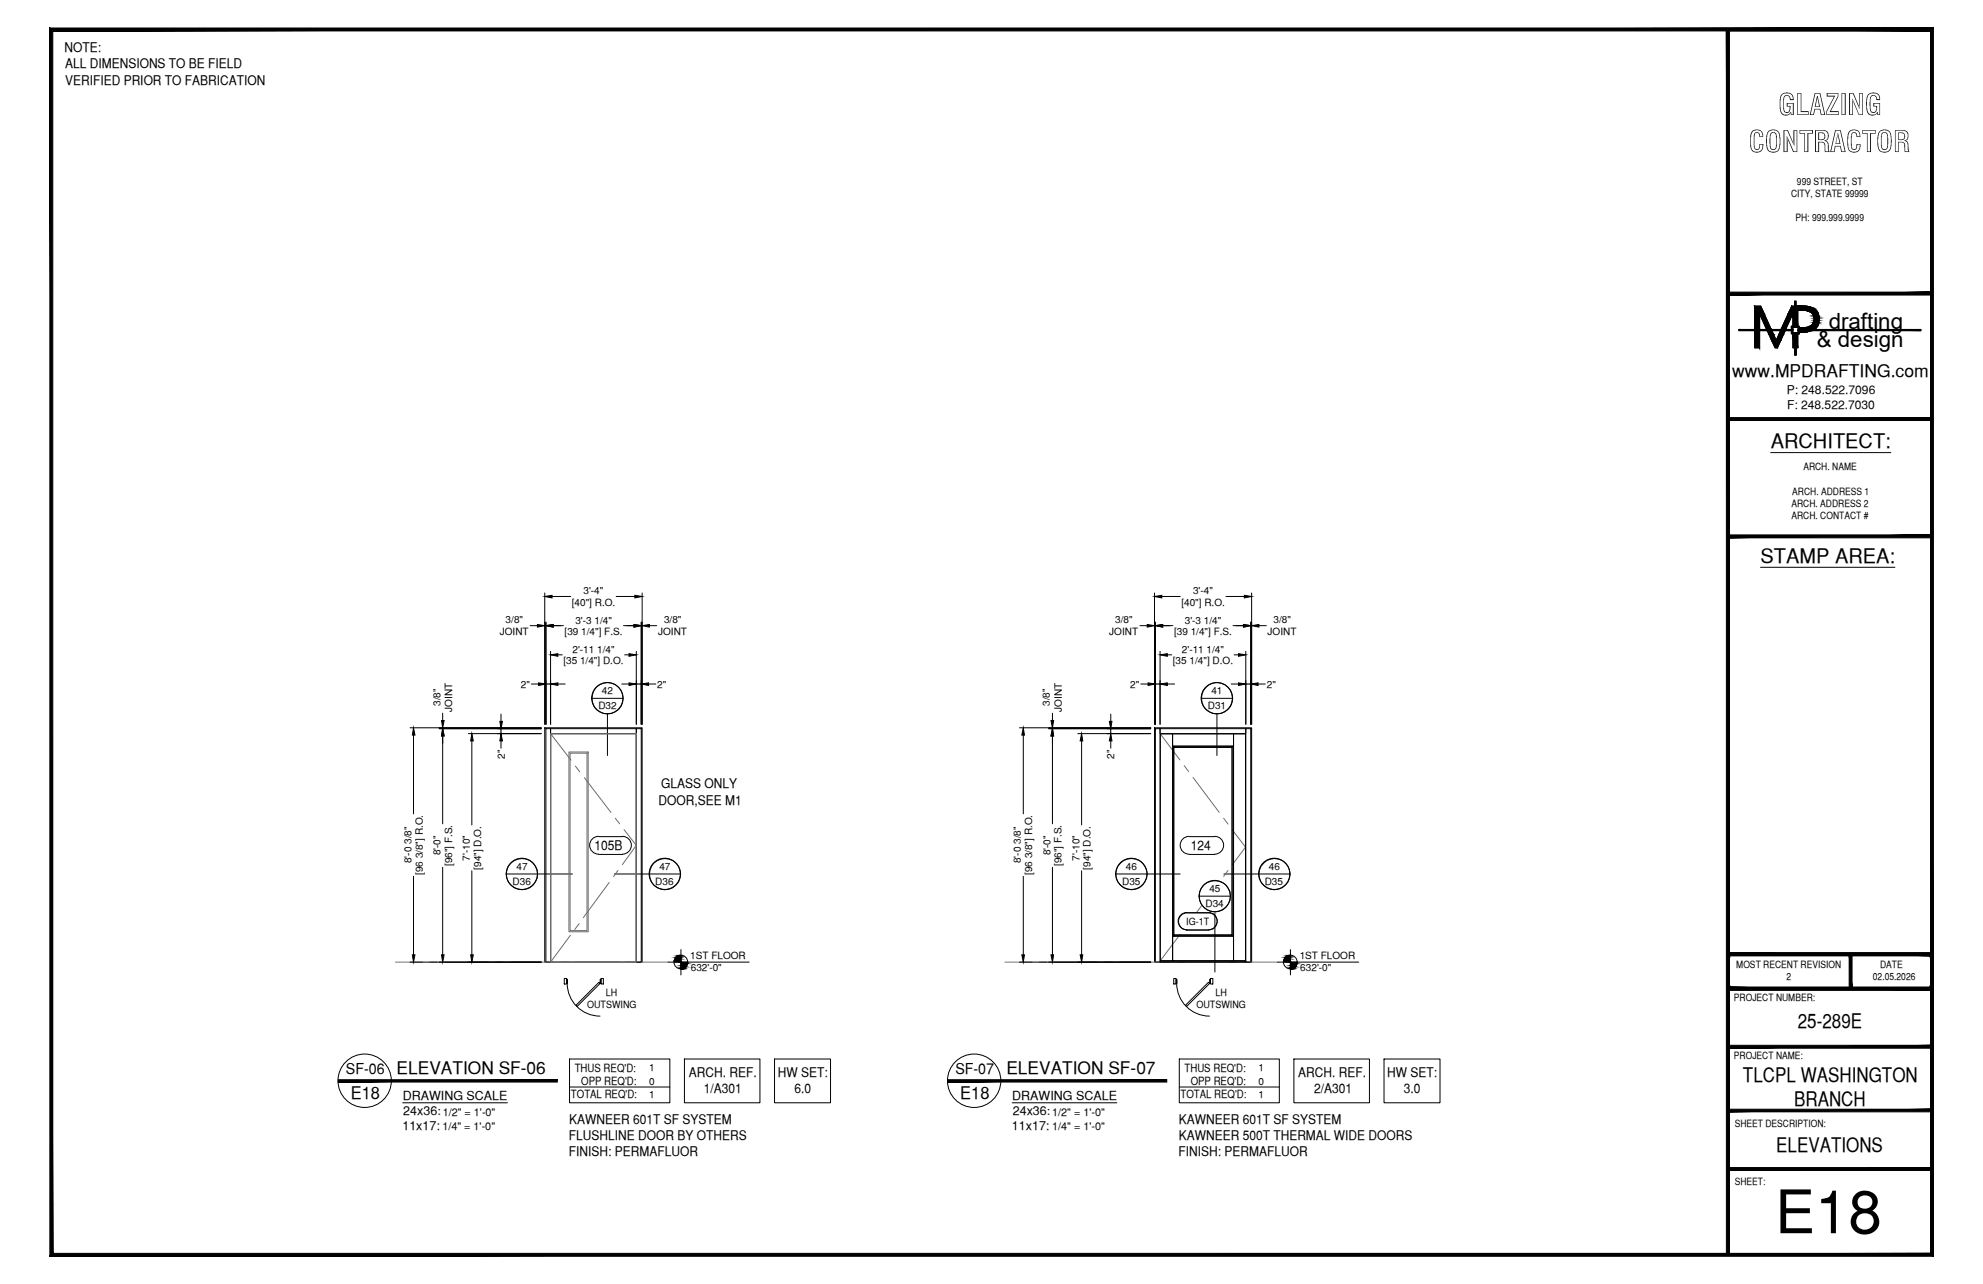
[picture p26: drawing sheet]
<svg xmlns="http://www.w3.org/2000/svg" width="432mm" height="279mm" viewBox="0 0 432 279" stroke-linecap="round" stroke-linejoin="round" font-family="sans-serif">
<defs><g id="words">
<text font-size="13.1" x="386.5" y="268.4">E18</text>
<g font-size="6.3">
<text x="387.2" y="25">GLAZING</text>
<text x="380.8" y="33.1">CONTRACTOR</text>
</g>
<g font-size="4.9">
<text x="398.2" y="71.5">drafting</text>
<text x="395.6" y="75.5">&amp; design</text>
</g>
<g font-size="4.4">
<text x="385.6" y="97.5">ARCHITECT:</text>
<text x="383.3" y="122.5">STAMP AREA:</text>
<text x="391.5" y="223.7">25-289E</text>
<text x="379.5" y="235.4">TLCPL WASHINGTON</text>
<text x="390.7" y="240.7">BRANCH</text>
<text x="386.8" y="250.7">ELEVATIONS</text>
</g>
<g font-size="3.8">
<text x="377.2" y="82">www.MPDRAFTING.com</text>
<text x="86.4" y="233.6">ELEVATION SF-06</text>
<text x="219.1" y="233.6">ELEVATION SF-07</text>
<text x="76.4" y="239.1">E18</text>
<text x="209.1" y="239.1">E18</text>
</g>
<g font-size="3.3">
<text x="75.3" y="233.8">SF-06</text>
<text x="208" y="233.8">SF-07</text>
</g>
<g font-size="2.9">
<text x="14" y="11.2">NOTE:</text>
<text x="14.2" y="14.8">ALL DIMENSIONS TO BE FIELD</text>
<text x="14.2" y="18.4">VERIFIED PRIOR TO FABRICATION</text>
<text x="144" y="171.5">GLASS ONLY</text>
<text x="143.4" y="175.1">DOOR,SEE M1</text>
<text x="129.5" y="185">105B</text>
<text x="259.3" y="185">124</text>
<text x="150" y="234.4">ARCH. REF.</text>
<text x="153.3" y="237.9">1/A301</text>
<text x="169.4" y="234.4">HW SET:</text>
<text x="173" y="237.9">6.0</text>
<text x="282.7" y="234.4">ARCH. REF.</text>
<text x="286.1" y="237.9">2/A301</text>
<text x="302.1" y="234.4">HW SET:</text>
<text x="305.7" y="237.9">3.0</text>
<text x="124" y="244.5">KAWNEER 601T SF SYSTEM</text>
<text x="256.7" y="244.5">KAWNEER 601T SF SYSTEM</text>
<text x="123.9" y="248">FLUSHLINE DOOR BY OTHERS</text>
<text x="123.9" y="251.6">FINISH: PERMAFLUOR</text>
<text x="256.6" y="251.6">FINISH: PERMAFLUOR</text>
<text x="256.7" y="248">KAWNEER 500T THERMAL WIDE DOORS</text>
</g>
<g font-size="2.7">
<text x="87.7" y="239.3">DRAWING SCALE</text>
<text x="220.4" y="239.3">DRAWING SCALE</text>
<text x="87.6" y="245.9">11x17:</text>
<text x="87.8" y="242.6">24x36:</text>
<text x="220.3" y="245.9">11x17:</text>
<text x="220.5" y="242.6">24x36:</text>
</g>
<g font-size="2.6">
<text x="389.1" y="85.8">P: 248.522.7096</text>
<text x="389.1" y="89">F: 248.522.7030</text>
</g>
<g font-size="2.5">
<text x="125.2" y="233.2">THUS REQ'D:</text>
<text x="257.9" y="233.2">THUS REQ'D:</text>
<text x="124.3" y="239">TOTAL REQ'D:</text>
<text x="126.6" y="236.2">OPP REQ'D:</text>
<text x="257" y="239">TOTAL REQ'D:</text>
<text x="259.3" y="236.2">OPP REQ'D:</text>
</g>
<g font-size="2.4">
<text x="96.3" y="245.9">1/4&quot; = 1'-0&quot;</text>
<text x="96.4" y="242.8">1/2&quot; = 1'-0&quot;</text>
<text x="229.1" y="242.8">1/2&quot; = 1'-0&quot;</text>
<text x="229.1" y="245.9">1/4&quot; = 1'-0&quot;</text>
</g>
<g font-size="2.2">
<text x="391.3" y="40.2">999 STREET, ST</text>
<text x="390" y="42.9">CITY, STATE 99999</text>
<text x="391" y="48.2">PH: 999.999.9999</text>
<text x="390.3" y="107.6">ARCH. ADDRESS 1</text>
<text x="392.7" y="102.3">ARCH. NAME</text>
<text x="390.1" y="110.3">ARCH. ADDRESS 2</text>
<text x="390.1" y="113">ARCH. CONTACT #</text>
<text x="124.5" y="131.8">[40&quot;] R.O.</text>
<text x="127.1" y="129.3">3'-4&quot;</text>
<text x="257.2" y="131.8">[40&quot;] R.O.</text>
<text x="259.8" y="129.3">3'-4&quot;</text>
<text x="110.1" y="135.6">3/8&quot;</text>
<text x="125.3" y="135.7">3'-3 1/4&quot;</text>
<text x="144.6" y="135.6">3/8&quot;</text>
<text x="242.8" y="135.6">3/8&quot;</text>
<text x="258" y="135.7">3'-3 1/4&quot;</text>
<text x="277.3" y="135.6">3/8&quot;</text>
<text x="108.8" y="138.2">JOINT</text>
<text x="122.9" y="138.2">[39 1/4&quot;] F.S.</text>
<text x="124.7" y="142">2'-11 1/4&quot;</text>
<text x="143.3" y="138.2">JOINT</text>
<text x="241.6" y="138.2">JOINT</text>
<text x="255.7" y="138.2">[39 1/4&quot;] F.S.</text>
<text x="257.4" y="142">2'-11 1/4&quot;</text>
<text x="276" y="138.2">JOINT</text>
<text x="113.4" y="149.7">2&quot;</text>
<text x="122.7" y="144.5">[35 1/4&quot;] D.O.</text>
<text x="143.1" y="149.7">2&quot;</text>
<text x="246.1" y="149.7">2&quot;</text>
<text x="255.4" y="144.5">[35 1/4&quot;] D.O.</text>
<text x="275.8" y="149.7">2&quot;</text>
<text x="95.9" y="153.6" transform="rotate(-90 95.9 153.6)">3/8&quot;</text>
<text x="98.5" y="154.9" transform="rotate(-90 98.5 154.9)">JOINT</text>
<text x="130.3" y="154.3">D32</text>
<text x="131.1" y="151">42</text>
<text x="228.6" y="153.6" transform="rotate(-90 228.6 153.6)">3/8&quot;</text>
<text x="231.2" y="154.9" transform="rotate(-90 231.2 154.9)">JOINT</text>
<text x="263" y="154.3">D31</text>
<text x="263.8" y="151">41</text>
<text x="109.9" y="165.1" transform="rotate(-90 109.9 165.1)">2&quot;</text>
<text x="242.6" y="165.1" transform="rotate(-90 242.6 165.1)">2&quot;</text>
<text x="89.6" y="187.8" transform="rotate(-90 89.6 187.8)">8'-0 3/8&quot;</text>
<text x="92.1" y="190.4" transform="rotate(-90 92.1 190.4)">[96 3/8&quot;] R.O.</text>
<text x="95.9" y="186.1" transform="rotate(-90 95.9 186.1)">8'-0&quot;</text>
<text x="98.4" y="188.5" transform="rotate(-90 98.4 188.5)">[96&quot;] F.S.</text>
<text x="102.3" y="187.3" transform="rotate(-90 102.3 187.3)">7'-10&quot;</text>
<text x="104.8" y="189.2" transform="rotate(-90 104.8 189.2)">[94&quot;] D.O.</text>
<text x="112.5" y="189.2">47</text>
<text x="143.6" y="189.2">47</text>
<text x="222.3" y="187.8" transform="rotate(-90 222.3 187.8)">8'-0 3/8&quot;</text>
<text x="224.8" y="190.4" transform="rotate(-90 224.8 190.4)">[96 3/8&quot;] R.O.</text>
<text x="228.7" y="186.1" transform="rotate(-90 228.7 186.1)">8'-0&quot;</text>
<text x="231.1" y="188.5" transform="rotate(-90 231.1 188.5)">[96&quot;] F.S.</text>
<text x="235.1" y="187.3" transform="rotate(-90 235.1 187.3)">7'-10&quot;</text>
<text x="237.5" y="189.2" transform="rotate(-90 237.5 189.2)">[94&quot;] D.O.</text>
<text x="245.2" y="189.2">46</text>
<text x="276.3" y="189.2">46</text>
<text x="111.6" y="192.6">D36</text>
<text x="142.7" y="192.6">D36</text>
<text x="244.3" y="192.6">D35</text>
<text x="262.5" y="197.4">D34</text>
<text x="263.3" y="194.1">45</text>
<text x="275.4" y="192.6">D35</text>
<text x="258.3" y="201.3">IG-1T</text>
<text x="150.3" y="208.7">1ST FLOOR</text>
<text x="283" y="208.7">1ST FLOOR</text>
<text x="150.4" y="211.3">632'-0&quot;</text>
<text x="283.1" y="211.3">632'-0&quot;</text>
<text x="378.1" y="210.6">MOST RECENT REVISION</text>
<text x="389" y="213.3">2</text>
<text x="407.8" y="213.2">02.05.2026</text>
<text x="409.4" y="210.6">DATE</text>
<text x="127.8" y="219.4">OUTSWING</text>
<text x="132" y="216.7">LH</text>
<text x="260.5" y="219.4">OUTSWING</text>
<text x="264.7" y="216.7">LH</text>
<text x="377.6" y="217.8">PROJECT NUMBER:</text>
<text x="141.4" y="233.1">1</text>
<text x="274.1" y="233.1">1</text>
<text x="377.6" y="230.4">PROJECT NAME:</text>
<text x="141.4" y="236">0</text>
<text x="141.4" y="238.8">1</text>
<text x="274.1" y="236">0</text>
<text x="274.1" y="238.8">1</text>
<text x="377.8" y="245.2">SHEET DESCRIPTION:</text>
<text x="377.8" y="257.9">SHEET:</text>
</g>
</g></defs>
<!-- layer: COMPONENTS -->
<path d="M118.9 158.6h1v50.8h-1zM119.9 158.6h18.7v1h-18.7zM138.6 158.6h1v50.8h-1zM251.6 158.6h1v50.8h-1zM252.6 158.6h18.7v1h-18.7zM271.3 158.6h1.1v50.8h-1.1z" fill="none" stroke="#000" stroke-width=".22"/>
<!-- layer: ROUGH OPENING -->
<path d="M118.6 158.4h21.2v51h-21.2zM251.4 158.4h21.1v51h-21.1z" fill="none" stroke="#000" stroke-width=".22"/>
<!-- layer: SYMBOLS -->
<path d="M132.3 148.5l.9 .2M265 148.5l.9 .2M113.7 186.8l.9 .1M144.8 186.8l-.8 .1M246.4 186.8l.9 .1M263.2 198.6l-5.1 .1h5.4M264.5 191.6l.9 .2M277.5 186.8l-.8 .1M258.1 202.3h5.4l-5.1 .1h4.8" fill="none" stroke="#fff" stroke-width=".22"/>
<g fill="#fff" stroke="#fff" stroke-width=".22">
<path d="M112 193.2l1.7 .4zM112 193.2l2.6 .3-.9 .1zM111.3 192.6l.7 .6 2.6 .3zM111.3 192.6l4.1 .6-.8 .3zM110.7 191.9l.6 .7 4.1 .6zM110.7 191.9l5.4 .7-.7 .6zM110.4 191.1l.3 .8 5.4 .7zM110.4 191.1l6.2 .8-.5 .7zM110.2 190.2l.2 .9 6.2 .8zM110.2 190.2l6.8 .9-.4 .8zM110.4 189.4l-.2 .8 6.8 .9zM110.4 189.4l6.6 .8v.9zM110.7 188.5l-.3 .9 6.6 .8zM110.7 188.5l6.3 .9v.8zM111.3 187.8l-.6 .7 6.3 .9zM111.3 187.8l5.3 .7 .4 .9zM111.3 187.8l5.3 .7-4.6-1.2zM112 187.3l4.1 .5 .5 .7zM112 187.3l4.1 .5-3.3-.9zM112.8 186.9l2.6 .4 .7 .5zM112.8 186.9l2.6 .4-1.7-.5zM113.7 186.8l1.7 .5z"/>
<path d="M144.8 193.6l1.7-.4zM144 193.5l.8 .1 1.7-.4zM144 193.5l3.2-.9-.7 .6zM143.1 193.2l.9 .3 3.2-.9zM143.1 193.2l4.7-1.3-.6 .7zM142.4 192.6l.7 .6 4.7-1.3zM142.4 192.6l5.7-1.5-.3 .8zM141.9 191.9l.5 .7 5.7-1.5zM141.9 191.9l6.3-1.7-.1 .9zM141.5 191.1l.4 .8 6.3-1.7zM141.5 191.1l6.6-1.7 .1 .8zM141.4 190.2l.1 .9 6.6-1.7zM141.4 190.2l6.4-1.7 .3 .9zM141.5 189.4l-.1 .8 6.4-1.7zM141.5 189.4l5.7-1.6 .6 .7zM141.9 188.5l-.4 .9 5.7-1.6zM141.9 188.5l4.6-1.2 .7 .5zM142.4 187.8l-.5 .7 4.6-1.2zM142.4 187.8l3.3-.9 .8 .4zM142.4 187.8l3.3-.9-2.6 .4zM143.1 187.3l1.7-.5 .9 .1zM143.1 187.3l1.7-.5z"/>
<path d="M130.6 154.9l.8 .4h.9zM130.6 154.9l2.6 .4h-.9zM129.9 154.4l.7 .5 2.6 .4zM129.9 154.4l4.1 .5-.8 .4zM129.3 153.7l.6 .7 4.1 .5zM129.3 153.7l5.4 .7-.7 .5zM129 152.8l.3 .9 5.4 .7zM129 152.8l6.3 .9-.6 .7zM128.9 152l.1 .8 6.3 .9zM128.9 152l6.7 .8-.3 .9zM129 151.1l-.1 .9 6.7 .8zM129 151.1l6.7 .9-.1 .8zM129.3 150.2l-.3 .9 6.7 .9zM129.3 150.2l6.3 .9 .1 .9zM129.9 149.5l-.6 .7 6.3 .9zM129.9 149.5l5.4 .7 .3 .9zM129.9 149.5l5.4 .7-4.7-1.2zM130.6 149l4.1 .5 .6 .7zM130.6 149l4.1 .5-3.3-.8zM131.4 148.7l2.6 .3 .7 .5zM131.4 148.7l2.6 .3-1.7-.5zM132.3 148.5l1.7 .5z"/>
<path d="M244.7 193.2l1.7 .4zM244.7 193.2l2.6 .3-.9 .1zM244 192.6l.7 .6 2.6 .3zM244 192.6l4.1 .6-.8 .3zM243.4 191.9l.6 .7 4.1 .6zM243.4 191.9l5.4 .7-.7 .6zM243.1 191.1l.3 .8 5.4 .7zM243.1 191.1l6.2 .8-.5 .7zM243 190.2l.1 .9 6.2 .8zM243 190.2l6.7 .9-.4 .8zM243.1 189.4l-.1 .8 6.7 .9zM243.1 189.4l6.7 .8-.1 .9zM243.4 188.5l-.3 .9 6.7 .8zM243.4 188.5l6.3 .9 .1 .8zM244 187.8l-.6 .7 6.3 .9zM244 187.8l5.3 .7 .4 .9zM244 187.8l5.3 .7-4.6-1.2zM244.7 187.3l4.1 .5 .5 .7zM244.7 187.3l4.1 .5-3.3-.9zM245.5 186.9l2.6 .4 .7 .5zM245.5 186.9l2.6 .4-1.7-.5zM246.4 186.8l1.7 .5z"/>
<path d="M277.5 193.6l1.7-.4zM276.7 193.5l.8 .1 1.7-.4zM276.7 193.5l3.2-.9-.7 .6zM275.8 193.2l.9 .3 3.2-.9zM275.8 193.2l4.7-1.3-.6 .7zM275.1 192.6l.7 .6 4.7-1.3zM275.1 192.6l5.7-1.5-.3 .8zM274.6 191.9l.5 .7 5.7-1.5zM274.6 191.9l6.3-1.7-.1 .9zM274.3 191.1l.3 .8 6.3-1.7zM274.3 191.1l6.5-1.7 .1 .8zM274.1 190.2l.2 .9 6.5-1.7zM274.1 190.2l6.4-1.7 .3 .9zM274.3 189.4l-.2 .8 6.4-1.7zM274.3 189.4l5.6-1.6 .6 .7zM274.6 188.5l-.3 .9 5.6-1.6zM274.6 188.5l4.6-1.2 .7 .5zM275.1 187.8l-.5 .7 4.6-1.2zM275.1 187.8l3.3-.9 .8 .4zM275.1 187.8l3.3-.9-2.6 .4zM275.8 187.3l1.7-.5 .9 .1zM275.8 187.3l1.7-.5z"/>
<path d="M263.3 154.9l.9 .4h.8zM263.3 154.9l2.6 .4h-.9zM262.6 154.4l.7 .5 2.6 .4zM262.6 154.4l4.1 .5-.8 .4zM262.1 153.7l.5 .7 4.1 .5zM262.1 153.7l5.3 .7-.7 .5zM261.7 152.8l.4 .9 5.3 .7zM261.7 152.8l6.3 .9-.6 .7zM261.6 152l.1 .8 6.3 .9zM261.6 152l6.7 .8-.3 .9zM261.7 151.1l-.1 .9 6.7 .8zM261.7 151.1l6.7 .9-.1 .8zM262.1 150.2l-.4 .9 6.7 .9zM262.1 150.2l6.2 .9 .1 .9zM262.6 149.5l-.5 .7 6.2 .9zM262.6 149.5l5.4 .7 .3 .9zM262.6 149.5l5.4 .7-4.7-1.2zM263.3 149l4.1 .5 .6 .7zM263.3 149l4.1 .5-3.2-.8zM264.2 148.7l2.5 .3 .7 .5zM264.2 148.7l2.5 .3-1.7-.5zM265 148.5l1.7 .5z"/>
<path d="M257.5 198.9l.6-.2h5.4zM257.5 198.9h6.6l-.6-.2zM257.5 198.9h6.6l-7.1 .4zM257 199.3h7.6l-.5-.4zM257 199.3h7.6l-7.9 .5zM256.7 199.8h8.2l-.3-.5zM256.7 199.8h8.2l-8.3 .7zM256.6 200.5h8.4l-.1-.7zM256.6 200.5h8.4l-8.3 .6zM256.7 201.1h8.2l.1-.6zM256.7 201.1h8.2l-7.9 .6zM257 201.7h7.6l.3-.6zM257 201.7h7.6l-7.1 .4zM257.5 202.1h6.7l.4-.4zM257.5 202.1h6.7l-6.1 .2zM258.1 202.3h5.4l.7-.2z"/>
<path d="M262.8 198l1.7 .4zM262.8 198l2.6 .3-.9 .1zM262.1 197.4l.7 .6 2.6 .3zM262.1 197.4l4.2 .6-.9 .3zM261.6 196.7l.5 .7 4.2 .6zM261.6 196.7l5.4 .7-.7 .6zM261.2 195.9l.4 .8 5.4 .7zM261.2 195.9l6.3 .8-.5 .7zM261.1 195l.1 .9 6.3 .8zM261.1 195l6.7 .9-.3 .8zM261.2 194.1l-.1 .9 6.7 .9zM261.2 194.1l6.7 .9-.1 .9zM261.6 193.4l-.4 .7 6.7 .9zM261.6 193.4l6.2 .7 .1 .9zM262.1 192.6l-.5 .8 6.2 .7zM262.1 192.6l5.4 .8 .3 .7zM262.1 192.6l5.4 .8-4.7-1.3zM262.8 192.1l4.2 .5 .5 .8zM262.8 192.1l4.2 .5-3.3-.8zM263.7 191.8l2.6 .3 .7 .5zM263.7 191.8l2.6 .3-1.8-.5zM264.5 191.6l1.8 .5z"/>
</g>
<g fill="none" stroke="#000" stroke-width=".22">
<path d="M128.9 152h6.8M132.3 155.3v9.1M261.6 152h6.8M265 155.3v9.1M110.2 190.2h14.5M133.8 190.2h14.4M243 190.2h14M257 199.3l.5-.4 .9-.3h4.8a1.87 1.87 0 0 1 1.8 1.9 1.87 1.87 0 0 1-1.8 1.9h-4.8a1.87 1.87 0 0 1-1.6-1.1 1.87 1.87 0 0 1 .2-2zM258.4 198.6a1.87 1.87 0 0 0-1.9 1.8 1.87 1.87 0 0 0 1.9 1.9M258.4 198.6h4.8M261.1 195h6.8M263.2 198.6a1.87 1.87 0 0 1 1.8 1.8 1.87 1.87 0 0 1-1.8 1.9"/>
<path d="M264.5 198.4v13.1M266.5 190.2h14.4M145.5 209.4h17.6M148.3 206.6v5.6M258.4 202.4h4.8M278.2 209.4h17.6M281 206.6v5.6M124 230.4h21.9v9.6h-21.9zM124 236.5h21.9M256.8 230.4h21.8v9.6h-21.8zM256.8 236.5h21.8"/>
<circle cx="132.2" cy="151.9" r="3.4"/>
<circle cx="132.3" cy="151.9" r="3.4"/>
<circle cx="265" cy="151.9" r="3.4"/>
<circle cx="113.6" cy="190.2" r="3.4"/>
<circle cx="144.7" cy="190.2" r="3.4"/>
<circle cx="144.8" cy="190.2" r="3.4"/>
<circle cx="246.3" cy="190.2" r="3.4"/>
<circle cx="264.5" cy="195" r="3.4"/>
<circle cx="277.5" cy="190.2" r="3.4"/>
<circle cx="148.2" cy="209.3" r="1.49"/>
<circle cx="281" cy="209.3" r="1.49"/>
<circle cx="79.4" cy="235.2" r="5.8"/>
<circle cx="212.1" cy="235.2" r="5.8"/>
</g>
<!-- layer: GRID LINES -->
<g fill="none" stroke="#6c6c6c" stroke-width=".22">
<path d="M86.1 209.4h5.9M93.6 209.4h1.6M96.8 209.4h9.5M107.9 209.4h1.6M111.1 209.4h9.5M122.2 209.4h1.6M125.3 209.4h9.6M136.5 209.4h1.5M139.6 209.4h5.9M218.8 209.4h5.9M226.3 209.4h1.6M229.5 209.4h9.5"/>
<path d="M240.6 209.4h1.6M243.8 209.4h9.5M254.9 209.4h1.6M258.1 209.4h9.5M269.2 209.4h1.6M272.4 209.4h5.8"/>
</g>
<!-- layer: LIGHT_1 -->
<g fill="none" stroke="#6c6c6c" stroke-width=".22">
<path d="M119.9 159.6l4.4 5.8M252.7 159.7l4.2 5.7M125.3 166.7l.9 1.3M127.3 169.2l5.7 7.6M134 178.1l.9 1.2M257.9 166.6l.9 1.3M259.8 169.2l5.7 7.6M266.4 178.1l1 1.2M132.7 192l-5.7 7.7M134.6 189.4l-1 1.4M135.9 180.5l2.7 3.5-3.1 4.2M265.5 192l-5.7 7.6"/>
<path d="M267.4 189.4l-1 1.3M268.4 180.6l2.8 3.7-2.8 3.9M124.2 203.5l-4.3 5.9M126.1 201l-.9 1.2M256.9 203.4l-4.2 5.6M258.8 200.9l-.9 1.2"/>
</g>
<!-- layer: SYMBOLS -->
<g fill="#000" stroke="#000" stroke-width=".22">
<path d="M148 207.9h.3zM148.3 210.8h.5zM280.7 207.9h.3zM281 210.8h.5z"/>
<path d="M148 207.9l.3 .1zM147.8 208h.5z"/>
<path d="M147.8 208l.5 .1v-.1zM147.5 208.1l.3-.1 .5 .1z"/>
<path d="M147.5 208.1l.8 .2v-.2zM147.5 208.1l.8 .2h-1z"/>
<path d="M147.3 208.3l1 .1v-.1zM147.1 208.4l.2-.1 1 .1z"/>
<path d="M147.1 208.4l1.2 .3v-.3zM147.1 208.4l1.2 .3h-1.3z"/>
<path d="M147 208.7l1.3 .2v-.2zM147 208.7l1.3 .2h-1.4z"/>
<path d="M146.9 208.9l1.4 .2v-.2zM146.9 208.9l1.4 .2h-1.5z"/>
<path d="M146.8 209.1l1.5 .3v-.3zM146.8 209.1l1.5 .3h-1.5z"/>
<path d="M148.3 210.9h.2zM148.3 210.8l.2 .1z"/>
<path d="M148.3 210.7l.5 .1 .2-.1zM148.3 210.7l.5 .1h-.5z"/>
<path d="M148.3 210.5l.7 .2 .2-.2zM148.3 210.5l.7 .2h-.7z"/>
<path d="M148.3 210.4l.9 .1 .2-.1zM148.3 210.4l.9 .1h-.9z"/>
<path d="M148.3 210.1l1.1 .3 .1-.3zM148.3 210.1l1.1 .3h-1.1z"/>
<path d="M148.3 209.9l1.2 .2 .2-.2zM148.3 209.9l1.2 .2h-1.2z"/>
<path d="M148.3 209.7l1.4 .2v-.2zM148.3 209.7l1.4 .2h-1.4z"/>
<path d="M148.3 209.4l1.4 .3 .1-.3zM148.3 209.4l1.4 .3h-1.4z"/>
<path d="M280.7 207.9l.3 .1zM280.5 208h.5z"/>
<path d="M280.5 208l.5 .1v-.1zM280.2 208.1l.3-.1 .5 .1z"/>
<path d="M280.2 208.1l.8 .2v-.2zM280.2 208.1l.8 .2h-1z"/>
<path d="M280 208.3l1 .1v-.1zM279.8 208.4l.2-.1 1 .1z"/>
<path d="M279.8 208.4l1.2 .3v-.3zM279.8 208.4l1.2 .3h-1.3z"/>
<path d="M279.7 208.7l1.3 .2v-.2zM279.7 208.7l1.3 .2h-1.4z"/>
<path d="M279.6 208.9l1.4 .2v-.2zM279.6 208.9l1.4 .2h-1.5z"/>
<path d="M279.5 209.1l1.5 .3v-.3zM279.5 209.1l1.5 .3h-1.5z"/>
<path d="M281 210.9h.2zM281 210.8l.2 .1z"/>
<path d="M281 210.7l.5 .1 .2-.1zM281 210.7l.5 .1h-.5z"/>
<path d="M281 210.5l.7 .2 .2-.2zM281 210.5l.7 .2h-.7z"/>
<path d="M281 210.4l.9 .1 .2-.1zM281 210.4l.9 .1h-.9z"/>
<path d="M281 210.1l1.1 .3 .2-.3zM281 210.1l1.1 .3h-1.1z"/>
<path d="M281 209.9l1.3 .2 .1-.2zM281 209.9l1.3 .2h-1.3z"/>
<path d="M281 209.7l1.4 .2v-.2zM281 209.7l1.4 .2h-1.4z"/>
<path d="M281 209.4l1.4 .3 .1-.3zM281 209.4l1.4 .3h-1.4z"/>
<path d="M73.7 234.9v.6l47.6-.6zM73.7 235.5l47.6-.6v.6z"/>
<path d="M206.4 234.9v.6l47.7-.6zM206.4 235.5l47.7-.6v.6z"/>
</g>
<!-- layer: MEDIUM_2 -->
<g fill="none" stroke="#000" stroke-width=".22">
<path d="M252.7 159.7h2.6v49.3v-5.3h13.3v5.3h-15.9zM255.3 159.7h13.3v2.7h-13.3zM268.6 159.7h2.6v49.3h-2.6zM255.3 162.4h.3v41.3h-.3zM255.6 162.4h12.7v.2h-12.7zM268.3 162.4h.3v41.3h-.3zM122.9 212.9h.5v1.2h-.5zM123.4 213.1h.2v.9h-.2zM123.5 214a7.1 7.1 0 0 0 7.2 7.1M130.4 213.7l.3 .3-5 5-.3-.2zM130.7 213.1h.2v.9h-.2zM130.9 212.9h.5v1.2h-.5z"/>
<path d="M252.6 209.1h18.7v.3h-18.7zM255.6 212.9h.5v1.2h-.5zM255.6 203.5h12.7v.2h-12.7zM256.1 213.1h.2v.9h-.2zM256.2 214a7.1 7.1 0 0 0 7.2 7.1M263.1 213.7l.3 .3-5 5-.3-.2zM263.4 213.1h.2v.9h-.2zM263.6 212.9h.5v1.2h-.5zM87.7 240h22.8M220.4 240h22.8"/>
</g>
<!-- layer: NOTES -->
<path d="M130.3 182a1.94 1.94 0 0 0-1.9 1.9 1.94 1.94 0 0 0 1.9 2M130.4 182.1h5.2M130.4 185.9h5.2M135.5 182a1.94 1.94 0 0 1 2 1.9 1.94 1.94 0 0 1-2 2M258.9 182a1.94 1.94 0 0 0-1.9 1.9 1.94 1.94 0 0 0 1.9 2M259 182.1h5.5M259 185.9h5.5M264.5 182a1.94 1.94 0 0 1 1.9 1.9 1.94 1.94 0 0 1-1.9 2M149 230.4h16.5v9.6h-16.5zM168.7 230.4h12.1v9.6h-12.1zM281.7 230.4h16.5v9.6h-16.5zM301.4 230.4h12.2v9.6h-12.2z" fill="none" stroke="#000" stroke-width=".22"/>
<!-- layer: SURROUNDING CONDITIONS -->
<path d="M119.9 159.6h18.7v49.8h-18.7zM120 159.7h18.5v49.6h-18.5zM123.9 163.6h4.2v39.2h-4.2zM124.1 163.9h3.7v38.6h-3.7z" fill="none" stroke="#6c6c6c" stroke-width=".22"/>
<!-- layer: GLASS -->
<path d="M255.6 162.6h12.7v40.9h-12.7z" fill="none" stroke="#000" stroke-width=".22"/>
<!-- layer: DIM -->
<g fill="none" stroke="#000" stroke-width=".22">
<path d="M115.4 136.1h1.6M118.6 129v28.6M118.6 136.1h.3M118.9 135.4v22.2M120.2 129.8h4.1M120.5 136.1h2.2M134.2 129.8h4M135.8 136.1h2.2M139.6 135.4v22.2M139.6 136.1h.2M139.8 129v28.6M141.4 136.1h1.6"/>
<path d="M248.2 136.1h1.6M251.4 136.1h.2M251.4 129v28.6M251.6 135.4v22.2M253 129.8h4M253.2 136.1h2.2M267 129.8h4M268.5 136.1h2.3M272.4 136.1h.1M272.4 135.4v22.2M272.5 129v28.6M274.1 136.1h1.6"/>
<path d="M89.3 158.4h28.6M90 160v17.1M95.6 158.6h22.3M96.4 155.2v1.6M96.4 158.4v.2M102 159.6h15.9M109.1 155.4v1.6M109.1 158.6v1M115.7 148.8h1.6M118.9 148.8h1M119.9 141.7v15.9M121.5 148.8h1.6"/>
<path d="M121.5 142.5h.9M135.4 148.8h1.6M136 142.5h1M138.6 148.8h1M138.6 141.7v15.9M141.2 148.8h1.6M222 158.4h28.6M222.8 160v17.1M228.3 158.6h22.3M229.2 155.2v1.6M229.2 158.4v.2M234.7 159.6h15.9"/>
<path d="M241.9 155.4v1.6M241.9 158.6v1M248.4 148.8h1.6M251.6 148.8h1M252.6 141.7v15.9M254.2 148.8h1.6M254.2 142.5h.9M268.1 148.8h1.6M268.7 142.5h1M271.3 148.8h1.1M271.3 141.7v15.9M273.9 148.8h1.6"/>
<path d="M96.4 160.1v19.2M102.7 161.2v18.3M109.1 161.2v1.6M229.2 160.1v19.2M235.5 161.2v18.3M241.9 161.2v1.6M90 190.7v17.1M96.4 188.7v19.1M102.7 189.5v18.3M222.8 190.7v17.1M229.2 188.7v19.1M235.5 189.5v18.3"/>
<path d="M89.3 209.4h28.6M222 209.4h28.6"/>
</g>
<g fill="#000" stroke="#000" stroke-width=".22">
<path d="M117 135.9l1.6 .2-1.6 .4zM118.6 129.8l1.6-.3v.6zM118.9 136.1l1.6-.2v.6zM138 135.9l1.6 .2-1.6 .4zM138.2 129.5l1.6 .3-1.6 .3zM139.8 136.1l1.6-.2v.6zM249.8 135.9l1.6 .2-1.6 .4zM251.4 129.8l1.6-.3v.6zM251.6 136.1l1.6-.2v.6zM270.8 135.9l1.6 .2-1.6 .4zM271 129.5l1.5 .3-1.5 .3zM272.5 136.1l1.6-.2v.6z"/>
<path d="M90 158.4l.4 1.6h-.6zM96.1 156.8h.6l-.3 1.6zM108.8 157h.6l-.3 1.6zM117.3 148.6l1.6 .2-1.6 .4zM119.9 148.8l1.6-.2v.6zM119.9 142.5l1.6-.3v.6zM137 142.2l1.6 .3-1.6 .3zM137 148.6l1.6 .2-1.6 .4zM139.6 148.8l1.6-.2v.6zM222.8 158.4l.3 1.6h-.6zM228.9 156.8h.5l-.2 1.6zM241.6 157h.5l-.2 1.6z"/>
<path d="M250 148.6l1.6 .2-1.6 .4zM252.6 148.8l1.6-.2v.6zM252.6 142.5l1.6-.3v.6zM269.7 142.2l1.6 .3-1.6 .3zM269.7 148.6l1.6 .2-1.6 .4zM272.4 148.8l1.5-.2v.6zM96.4 158.6l.3 1.5h-.6zM102.7 159.6l.4 1.6h-.6zM109.1 159.6l.3 1.6h-.6zM229.2 158.6l.2 1.5h-.5zM235.5 159.6l.3 1.6h-.6zM241.9 159.6l.2 1.6h-.5z"/>
<path d="M89.8 207.8h.6l-.4 1.6zM96.1 207.8h.6l-.3 1.6zM102.5 207.8h.6l-.4 1.6zM222.5 207.8h.6l-.3 1.6zM228.9 207.8h.5l-.2 1.6zM235.2 207.8h.6l-.3 1.6z"/>
</g>
<!-- layer: TITLE BLOCK -->
<g fill="#000" stroke="#000" stroke-width=".22">
<path d="M393.1 71.3h2.4zM394.3 68h1.6z"/>
<path d="M376.3 6.5v.2h44.1zM376.3 6.5h44.3l-.2 .2z"/>
<path d="M375.9 6.4l.7 266.6v-266.6zM375.9 6.4l.7 266.6h-.7z"/>
<path d="M420.6 6.5l-.2 .2 .2 234.9zM420.4 6.7l.2 234.9h-.2z"/>
<path d="M421 6.1l-.6 .6 .6 266.7zM420.4 6.7l.6 266.7-.6-.7zM10.9 273.4h410.1l-.6-.7zM10.9 273.4l.6-.7h408.9zM10.9 6.1v267.3l.6-.7zM10.9 6.1l.6 .6v266zM10.9 6.1l.6 .6 409.5-.6zM11.5 6.7l409.5-.6-.6 .6z"/>
<path d="M382.1 68.3h1.1zM382.1 68.3h1.1z"/>
<path d="M382.1 68.3l1.1 3.3v-3.3zM382.1 68.3l1.1 3.3h-1.1z"/>
<path d="M382.1 72.1l1.1 3.6v-3.6zM382.1 72.1l1.1 3.6h-1.1z"/>
<path d="M382.1 66.6l2.1 1.7-.8-1.7zM382.1 66.6l2.1 1.7h-2.1z"/>
<path d="M383.2 68.3h1zM383.2 68.3h1z"/>
<path d="M383.2 68.3l2.4 3.3-1.4-3.3zM383.2 68.3l2.4 3.3h-1z"/>
<path d="M384.9 72.1l1.3 .7-.3-.7zM384.9 72.1l1.3 .7h-1z"/>
<path d="M385.2 72.8l1.6 1.2-.6-1.2zM385.2 72.8l1.6 1.2h-1z"/>
<path d="M385.8 74l1.2 1.7 .8-1.7zM385.8 74l1.2 1.7h-.5z"/>
<path d="M387.3 72.8l.5 1.2 .6-1.2zM387.3 72.8l.5 1.2h-1z"/>
<path d="M387.7 72.1l.7 .7 .3-.7zM387.7 72.1l.7 .7h-1.1z"/>
<path d="M389.4 68.3l-.5 3.3 1.5-3.3zM389.4 68.3l-.5 3.3h-1z"/>
<path d="M390.1 71.2l.3 .5v-.5zM390.1 71.2l.3 .5h-.3z"/>
<path d="M378.7 71.7l11.7 .2v-.2zM378.7 71.7l11.7 .2h-11.7z"/>
<path d="M390.1 71.9l.3 .5v-.5zM390.1 71.9l.3 .5h-.3z"/>
<path d="M390.1 66.6l.6 1.7v-1.7zM390.1 66.6l.6 1.7h-1.3z"/>
<path d="M390.4 68.3l.3 2.6v-2.6zM390.4 68.3l.3 2.6h-.3z"/>
<path d="M390.4 72.8l.3 2.9v-2.9zM390.4 72.8l.3 2.9h-.3z"/>
<path d="M390.8 65.5l.3 5.5v-5.5zM390.8 65.5l.3 5.5h-.3z"/>
<path d="M390.8 72.6l.3 4.7v-4.7zM390.8 72.6l.3 4.7h-.3z"/>
<path d="M391.2 67.6l.3 3.3v-3.3zM391.2 67.6l.3 3.3h-.3z"/>
<path d="M391.2 72.8l.3 2.9v-2.9zM391.2 72.8l.3 2.9h-.3z"/>
<path d="M390.1 71l1.7 .2v-.2zM390.1 71l1.7 .2h-1.7z"/>
<path d="M391.5 71.2l.3 .5v-.5zM391.5 71.2l.3 .5h-.3z"/>
<path d="M391.5 71.9l.3 .5v-.5zM391.5 71.9l.3 .5h-.3z"/>
<path d="M390.1 72.4l1.7 .2v-.2zM390.1 72.4l1.7 .2h-1.7z"/>
<path d="M391.2 66.6l2.4 .1zM391.2 66.6l2.4 .1z"/>
<path d="M391.2 66.7l3.1 .2-.7-.2zM391.2 66.7l3.1 .2h-3.1z"/>
<path d="M391.9 72.2h1.7zM391.9 72.2l1.2 .1z"/>
<path d="M391.9 72.1l1.7 .1 .6-.1zM391.9 72.1l1.7 .1h-1.7z"/>
<path d="M391.2 66.9l3.8 .2-.7-.2zM391.2 66.9l3.8 .2h-3.8z"/>
<path d="M391.2 67.1l4.2 .3-.4-.3zM391.2 67.1l4.2 .3h-4.2z"/>
<path d="M391.2 67.4l4.3 .2-.1-.2zM391.2 67.4l4.3 .2h-4.3z"/>
<path d="M392.9 67.6h2.6zM392.9 67.6h2.6z"/>
<path d="M393.3 67.6l2.3 .1-.1-.1zM393.3 67.6l2.3 .1zM393.6 67.7h2zM393.6 67.7h2z"/>
<path d="M393.4 71.2l2.1 .1zM393.1 71.3h2.4zM393.1 71.3h2.4z"/>
<path d="M391.9 71.3l3.3 .3 .3-.3zM391.9 71.3l3.3 .3h-3.3z"/>
<path d="M393.6 67.7l2.1 .1-.1-.1zM393.6 67.7l2.1 .1z"/>
<path d="M393.8 71.2h1.8zM393.4 71.2h2.1z"/>
<path d="M394 67.8l1.9 .2-.2-.2zM394 67.8l1.9 .2h-1.6zM394.3 68h1.6z"/>
<path d="M394.1 71.1l1.5 .1 .1-.1zM393.8 71.2l.3-.1 1.5 .1z"/>
<path d="M394.2 70.9l1.5 .2 .1-.2zM394.2 70.9l1.5 .2h-1.6z"/>
<path d="M394.4 68l1.5 .2v-.2zM394.4 68l1.5 .2h-1.3z"/>
<path d="M394.4 70.9h1.5zM394.2 70.9h1.6z"/>
<path d="M394.6 68.2l1.4 .1-.1-.1zM394.6 68.2l1.4 .1h-1.3z"/>
<path d="M394.6 70.7l1.3 .2v-.2zM394.6 70.7l1.3 .2h-1.5z"/>
<path d="M394.7 68.3l1.3 .2v-.2zM394.7 68.3l1.3 .2h-1.2z"/>
<path d="M394.8 68.5l1.2 .2v-.2zM394.8 68.5l1.2 .2h-1.1zM394.9 68.7h1.1zM394.9 68.7h1.1z"/>
<path d="M394.8 70.4l1.2 .1v-.1zM394.8 70.4l1.2 .1h-1.3z"/>
<path d="M394.7 70.5l1.2 .2 .1-.2zM394.7 70.5l1.2 .2h-1.3z"/>
<path d="M394.9 68.7l1.2 .3-.1-.3zM394.9 68.7l1.2 .3h-1.1z"/>
<path d="M394.9 70.2l1.1 .2v-.2zM394.9 70.2l1.1 .2h-1.2z"/>
<path d="M395 69l1.1 .2v-.2zM395 69l1.1 .2h-1.1z"/>
<path d="M395 69.2l1.1 .2v-.2zM395 69.2l1.1 .2h-1.1z"/>
<path d="M395 69.4l1.1 .3v-.3zM395 69.4l1.1 .3h-1.1z"/>
<path d="M395 69.7l1.1 .1v-.1zM395 69.7l1.1 .1h-1.1z"/>
<path d="M395 69.8l1 .4 .1-.4zM395 69.8l1 .4h-1.1zM394.9 70.2h1.1zM394.9 70.2h1.1z"/>
<path d="M391.5 71.7l26.8 .2v-.2zM391.5 71.7l26.8 .2h-26.8z"/>
<path d="M376.3 64.2h44.3v-.6zM376.3 63.6h44.3l-44.3 .6z"/>
<path d="M376.3 91.5h44.3v-.6zM376.3 90.9h44.3l-44.3 .6z"/>
<path d="M376.3 117h44.3v-.6zM376.3 116.4h44.3l-44.3 .6z"/>
<path d="M376.3 215.1v.4l.3-.7zM376.6 214.8l44 .7h-44.3zM376.6 214.8l44 .7-.2-.7zM420.4 214.8l.2 .3v.4z"/>
<path d="M376.3 215.1v.4l.3-.7zM376.6 214.8l44 .7h-44.3zM376.6 214.8l44 .7-.2-.7zM420.4 214.8l.2 .3v.4z"/>
<path d="M376.6 208l-.3 7.1 .3-.3zM376.3 207.7l.3 .3-.3 7.1z"/>
<path d="M376.6 208l-.3 7.1 .3-.3zM376.3 207.7l.3 .3-.3 7.1z"/>
<path d="M402.7 207.6l.6 7.5v-7.5zM402.7 207.6l.6 7.5h-.6z"/>
<path d="M420.4 208v6.8l.2-7.1zM420.6 207.7v7.4l-.2-.3z"/>
<path d="M420.4 208v6.8l.2-7.1zM420.6 207.7v7.4l-.2-.3z"/>
<path d="M420.6 207.3l-.2 .7 .2-.3zM376.3 207.3h44.3l-.2 .7zM376.3 207.3l.3 .7h43.8zM376.3 207.3l.3 .7-.3-.3z"/>
<path d="M420.6 207.3l-.2 .7 .2-.3zM376.3 207.3h44.3l-.2 .7zM376.3 207.3l.3 .7h43.8zM376.3 207.3l.3 .7-.3-.3z"/>
<path d="M376.3 215.3h44.3v-.3zM376.3 215h44.3l-44.3 .3z"/>
<path d="M376.3 228.1h44.3v-.6zM376.3 227.5h44.3l-44.3 .6z"/>
<path d="M376.2 254.1v.6l44.5-.6zM376.2 254.7l44.5-.6v.6z"/>
<path d="M376.2 241.4v.5l44.5-.5zM376.2 241.9l44.5-.5v.5z"/>
<path d="M376.3 6.5v235.1h.3zM376.3 6.5h.3v235.1z"/>
</g>
<g fill="none" stroke="#000" stroke-width=".22">
<path d="M378.7 71.7h11.4v-.7h.7v-5.5h.3v5.5h.7v.7h26.5v.2h-26.5v.7h-.7v4.7h-.3v-4.7h-.7v-.7h-11.4zM382.1 72.1h1.1v3.6h-1.1zM382.1 66.6h1.3l2.2 5h-1l-1.4-3.3v3.3h-1.1zM384.9 72.1h1l.9 1.9 .9-1.9h1l-1.7 3.6h-.5zM390.1 66.6h.6v4.3h-.3v-2.6l-1.5 3.3h-1zM390.4 71.2h1.1v1.2h-1.1zM390.4 72.8h.3v2.9h-.3zM391.2 72.8h.3v2.9h-.3zM392.8 67.6l.8 .1 .7 .3M393.1 71.3h-1.2v.3h3.3M394.2 72.1h-2.3v.2h1.2M394.2 72l-1.1 .2"/>
<path d="M394.3 70.8l-1.3 .4M394.3 68l.6 .9M394.9 69.9l-.6 .9M395 68.9v1M395 67.1l.6 .5 .4 1.1M395 67.1l-1.2-.4-2.6-.1v4.3h.3v-3.3h1.4M396 70.1l-.3 .8-.5 .7M396.1 68.7v1.4M385.6 98.5h26.1M383.3 123.4h29.3"/>
</g>
<use href="#words"/>
</svg>
